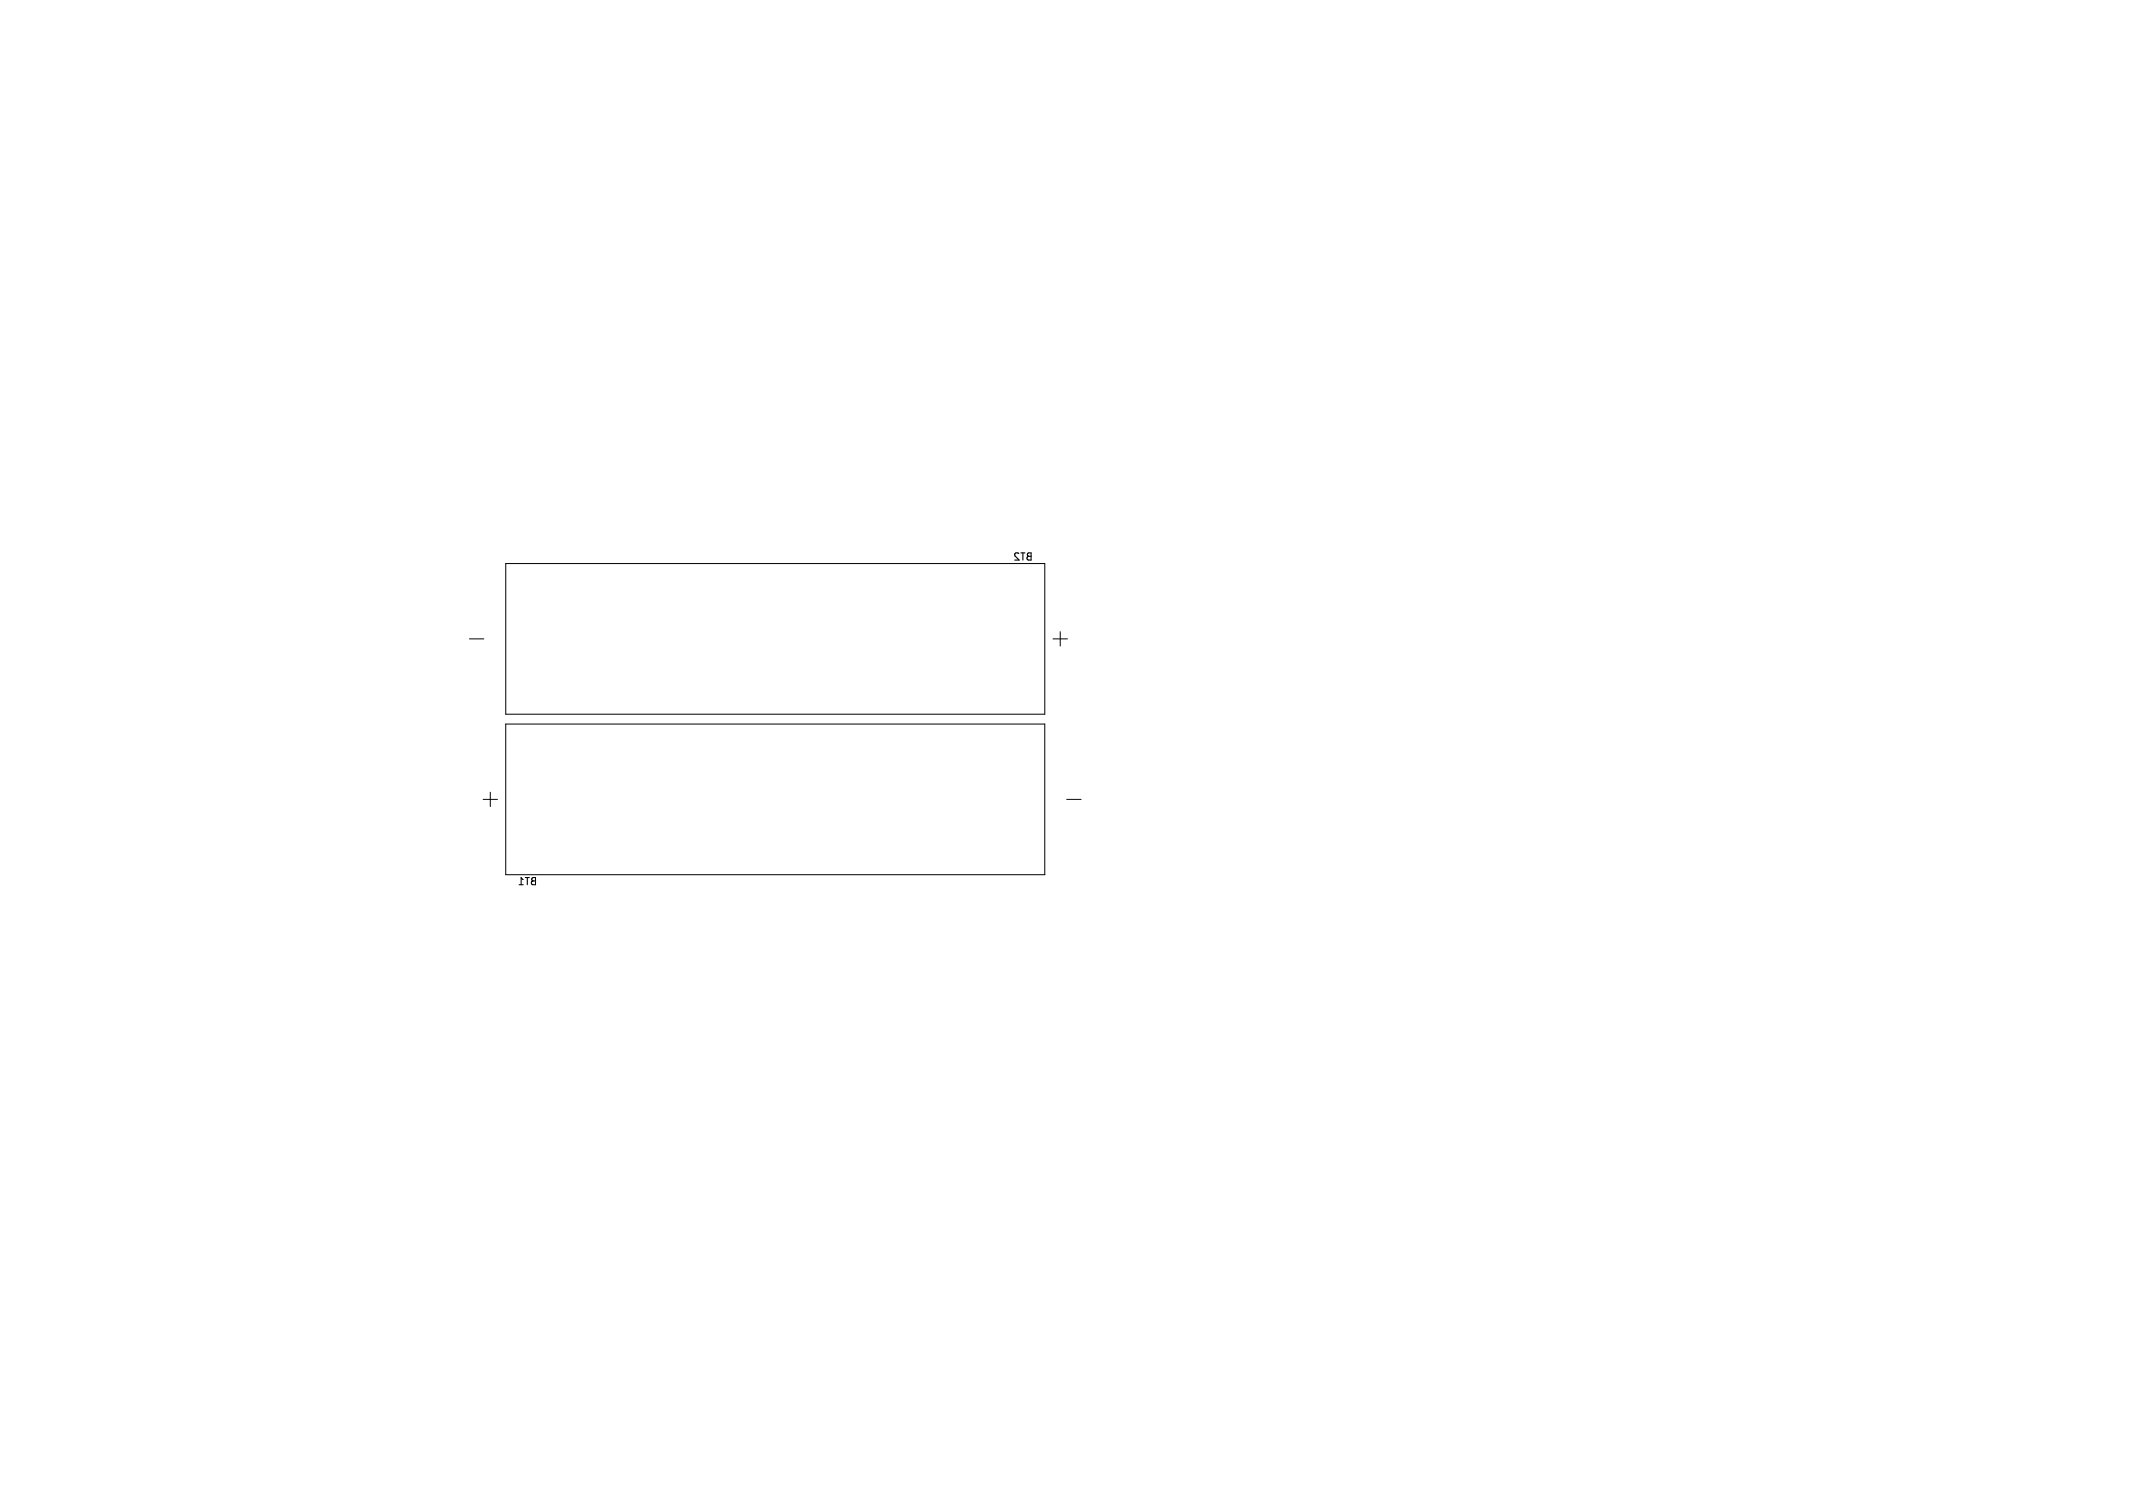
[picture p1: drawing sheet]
<svg xmlns="http://www.w3.org/2000/svg" width="297mm" height="210mm" viewBox="0 0 297 210" stroke-linecap="round" stroke-linejoin="round" font-family="sans-serif">
<defs><g id="words">
<g font-size="1.4">
<text x="141" y="78.3">BT2</text>
<text x="72" y="123.5">BT1</text>
</g>
</g></defs>
<path d="M70.4 78.5h75.1v21h-75.1zM65.4 89h2M146.6 89h2M147.6 88v2M67.3 111.3h2M68.3 110.3v2M70.4 100.8h75.1v21h-75.1zM148.5 111.3h2" fill="none" stroke="#000" stroke-width=".14"/>
<use href="#words"/>
</svg>
